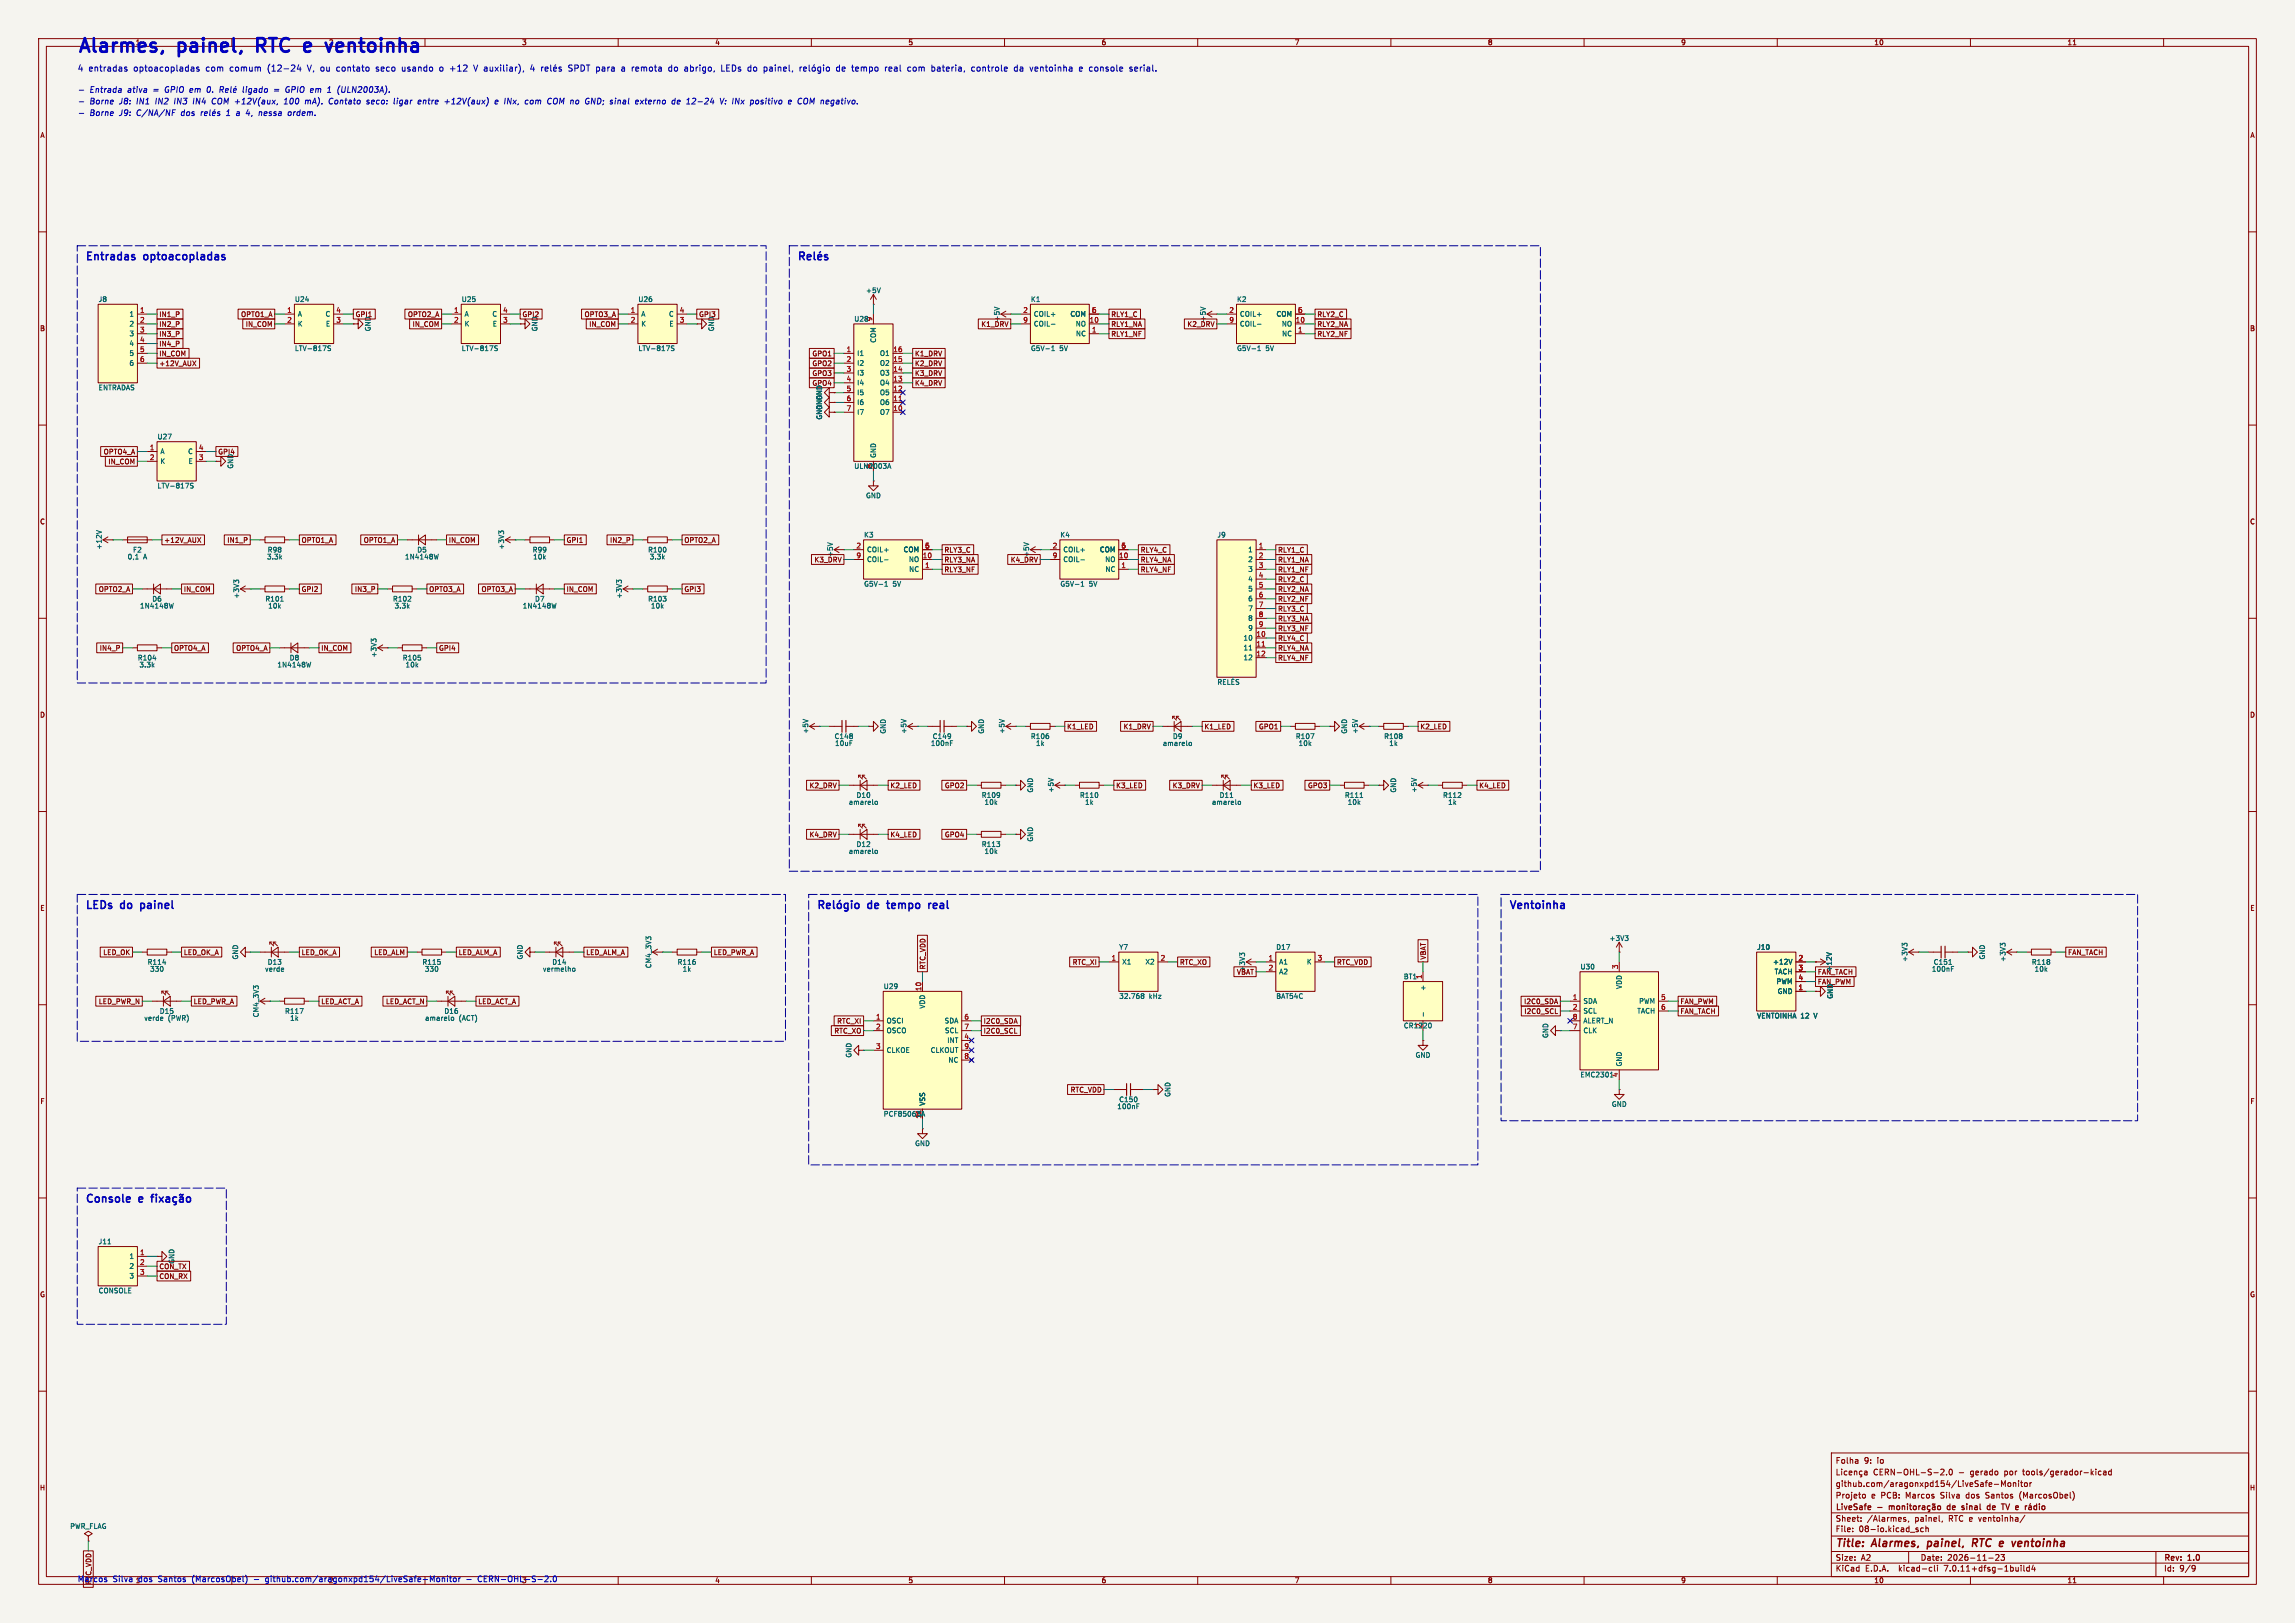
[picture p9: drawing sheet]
<svg xmlns="http://www.w3.org/2000/svg" width="594mm" height="420mm" viewBox="0 0 594 420" stroke-linecap="round" stroke-linejoin="round" font-family="sans-serif">
<defs><g id="words">
<g font-size="4.9" fill="#0000c2">
<text x="20" y="15.3">Alarmes,</text>
<text x="46.4" y="15.3">painel,</text>
<text x="68.1" y="15.3">RTC</text>
<text x="81.9" y="15.3">e</text>
<text x="88.9" y="15.3">ventoinha</text>
</g>
<g font-size="2.8" fill="#0000c2">
<text x="22" y="68.3">Entradas</text>
<text x="37.4" y="68.3">optoacopladas</text>
<text x="22" y="236.2">LEDs</text>
<text x="31.4" y="236.2">do</text>
<text x="37.3" y="236.2">painel</text>
<text x="224.8" y="236.2">de</text>
<text x="242.1" y="236.2">real</text>
<text x="390.5" y="236.2">Ventoinha</text>
<text x="22" y="312.2">Console</text>
<text x="36.1" y="312.2">e</text>
</g>
<g font-size="2.8" fill="#840000">
<text x="475" y="400.9">Title:</text>
<text x="484.7" y="400.9">Alarmes,</text>
<text x="499.7" y="400.9">painel,</text>
<text x="512.2" y="400.9">RTC e</text>
<text x="524.1" y="400.9">ventoinha</text>
</g>
<g font-size="2.2" fill="#0000c2">
<text x="20" y="18.8">4</text>
<text x="22.9" y="18.8">entradas</text>
<text x="34.6" y="18.8">optoacopladas</text>
<text x="53.4" y="18.8">com</text>
<text x="59.7" y="18.8">comum</text>
<text x="69.6" y="18.8">(12-24</text>
<text x="80.1" y="18.8">V, ou</text>
<text x="87.8" y="18.8">contato</text>
<text x="98.2" y="18.8">seco</text>
<text x="105" y="18.8">usando</text>
<text x="114.9" y="18.8">o</text>
<text x="117.7" y="18.8">+12</text>
<text x="124.1" y="18.8">V auxiliar),</text>
<text x="139" y="18.8">4</text>
<text x="149.1" y="18.8">SPDT para</text>
<text x="163.1" y="18.8">a</text>
<text x="165.9" y="18.8">remota</text>
<text x="175.6" y="18.8">do</text>
<text x="179.8" y="18.8">abrigo,</text>
<text x="189.5" y="18.8">LEDs do</text>
<text x="200.7" y="18.8">painel,</text>
<text x="219.8" y="18.8">de</text>
<text x="232.7" y="18.8">real</text>
<text x="238.7" y="18.8">com</text>
<text x="245" y="18.8">bateria,</text>
<text x="255.5" y="18.8">controle</text>
<text x="266.7" y="18.8">da</text>
<text x="270.9" y="18.8">ventoinha</text>
<text x="283.8" y="18.8">e console</text>
<text x="297.1" y="18.8">serial.</text>
</g>
<g font-size="2.1" fill="#0000c2">
<text x="23.2" y="27.3">Borne</text>
<text x="23.2" y="24.3">Entrada</text>
<text x="30.9" y="27.3">J8:</text>
<text x="33" y="24.3">ativa</text>
<text x="35.5" y="27.3">IN1</text>
<text x="39.8" y="24.3">=</text>
<text x="40.5" y="27.3">IN2</text>
<text x="42.9" y="24.3">GPIO em</text>
<text x="45.5" y="27.3">IN3</text>
<text x="50.5" y="27.3">IN4</text>
<text x="54.1" y="24.3">0.</text>
<text x="55.5" y="27.3">COM +12V(aux,</text>
<text x="63.7" y="24.3">ligado</text>
<text x="74.6" y="27.3">100</text>
<text x="75.1" y="24.3">GPIO em</text>
<text x="80.1" y="27.3">mA).</text>
<text x="86.2" y="24.3">1</text>
<text x="86.4" y="27.3">Contato</text>
<text x="89" y="24.3">(ULN2003A).</text>
<text x="96.4" y="27.3">seco:</text>
<text x="103.5" y="27.3">ligar</text>
<text x="110" y="27.3">entre</text>
<text x="117" y="27.3">+12V(aux)</text>
<text x="130.2" y="27.3">e INx,</text>
<text x="138.3" y="27.3">com</text>
<text x="144.3" y="27.3">COM no</text>
<text x="154.4" y="27.3">GND; sinal</text>
<text x="167.7" y="27.3">externo</text>
<text x="177.3" y="27.3">de</text>
<text x="181.2" y="27.3">12-24</text>
<text x="190.1" y="27.3">V: INx</text>
<text x="198.2" y="27.3">positivo</text>
<text x="208.2" y="27.3">e COM negativo.</text>
<text x="23.2" y="30.3">Borne</text>
<text x="30.9" y="30.3">J9:</text>
<text x="35.5" y="30.3">C/NA/NF</text>
<text x="47.1" y="30.3">dos</text>
<text x="59.2" y="30.3">1</text>
<text x="64.5" y="30.3">4,</text>
<text x="68" y="30.3">nessa</text>
<text x="75.7" y="30.3">ordem.</text>
<text x="20" y="409.7">Marcos</text>
<text x="29.2" y="409.7">Silva</text>
<text x="35.9" y="409.7">dos</text>
<text x="41.1" y="409.7">Santos</text>
<text x="50" y="409.7">(MarcosObel)</text>
<text x="66.1" y="409.7">-</text>
<text x="69.3" y="409.7">github.com/aragonxpd154/LiveSafe-Monitor</text>
<text x="124.6" y="409.7">CERN-OHL-S-2.0</text>
</g>
<g font-size="2.1" fill="#840000">
<text x="475" y="379">Folha</text>
<text x="482.4" y="379">9:</text>
<text x="484.8" y="382">CERN-OHL-S-2.0</text>
<text x="485.9" y="379">io</text>
<text x="507" y="382">-</text>
<text x="510.1" y="382">gerado</text>
<text x="519.1" y="382">por</text>
<text x="524" y="382">tools/gerador-kicad</text>
<text x="475" y="388">Projeto</text>
<text x="475" y="385">github.com/aragonxpd154/LiveSafe-Monitor</text>
<text x="484.3" y="388">e PCB:</text>
<text x="493.4" y="388">Marcos</text>
<text x="502.6" y="388">Silva</text>
<text x="509.3" y="388">dos</text>
<text x="514.5" y="388">Santos</text>
<text x="523.4" y="388">(MarcosObel)</text>
<text x="475" y="394">Sheet:</text>
<text x="475" y="391.2">LiveSafe</text>
<text x="483.2" y="394">/Alarmes,</text>
<text x="486" y="391.2">-</text>
<text x="495.7" y="394">painel,</text>
<text x="504.5" y="394">RTC e ventoinha/</text>
<text x="505.3" y="391.2">de</text>
<text x="509.7" y="391.2">sinal</text>
<text x="516.9" y="391.2">de</text>
<text x="521.2" y="391.2">TV</text>
<text x="525.4" y="391.2">e</text>
<text x="475" y="396.7">File:</text>
<text x="481.1" y="396.7">08-io.kicad_sch</text>
<text x="475" y="406.9">KiCad</text>
<text x="475" y="404.1">Size:</text>
<text x="481.7" y="404.1">A2</text>
<text x="482.7" y="406.9">E.D.A.</text>
<text x="491.6" y="406.9">kicad-cli</text>
<text x="497" y="404.1">Date:</text>
<text x="503.5" y="406.9">7.0.11+dfsg-1build4</text>
<text x="504" y="404.1">2026-11-23</text>
<text x="560" y="404.3">Rev:</text>
<text x="560" y="406.9">Id:</text>
<text x="564.1" y="406.9">9/9</text>
<text x="566.4" y="404.3">1.0</text>
</g>
<g font-size="1.8" fill="#0000c2">
<text x="35" y="11.9">1</text>
<text x="35" y="409.9">1</text>
<text x="85" y="409.9">2</text>
<text x="135" y="409.9">3</text>
</g>
<g font-size="1.8" fill="#840000">
<text x="85" y="11.9">2</text>
<text x="135" y="11.9">3</text>
<text x="185" y="11.9">4</text>
<text x="235" y="11.9">5</text>
<text x="285" y="11.9">6</text>
<text x="335" y="11.9">7</text>
<text x="385" y="11.9">8</text>
<text x="435" y="11.9">9</text>
<text x="485" y="11.9">10</text>
<text x="535" y="11.9">11</text>
<text x="10.3" y="35.9">A</text>
<text x="582.3" y="35.9">A</text>
<text x="41.1" y="82.2">IN1_P</text>
<text x="62.3" y="82.2">OPTO1_A</text>
<text x="91.9" y="82.2">GPI1</text>
<text x="105.5" y="82.2">OPTO2_A</text>
<text x="135.1" y="82.2">GPI2</text>
<text x="151.2" y="82.2">OPTO3_A</text>
<text x="180.8" y="82.2">GPI3</text>
<text x="258.9" y="83.3" transform="rotate(-90 258.9 83.3)">+5V</text>
<text x="287.5" y="82.2">RLY1_C</text>
<text x="312.3" y="83.3" transform="rotate(-90 312.3 83.3)">+5V</text>
<text x="340.8" y="82.2">RLY2_C</text>
<text x="10.3" y="85.9">B</text>
<text x="41.1" y="84.8">IN2_P</text>
<text x="41.1" y="87.3">IN3_P</text>
<text x="41.1" y="89.9">IN4_P</text>
<text x="63.5" y="84.8">IN_COM</text>
<text x="106.7" y="84.8">IN_COM</text>
<text x="139.3" y="85.9" transform="rotate(-90 139.3 85.9)">GND</text>
<text x="152.4" y="84.8">IN_COM</text>
<text x="185" y="85.9" transform="rotate(-90 185 85.9)">GND</text>
<text x="253.9" y="84.8">K1_DRV</text>
<text x="287.5" y="84.8">RLY1_NA</text>
<text x="287.5" y="87.3">RLY1_NF</text>
<text x="307.2" y="84.8">K2_DRV</text>
<text x="340.8" y="84.8">RLY2_NA</text>
<text x="340.8" y="87.3">RLY2_NF</text>
<text x="582.3" y="85.9">B</text>
<text x="41.1" y="94.9">+12V_AUX</text>
<text x="41.1" y="92.4">IN_COM</text>
<text x="210.1" y="94.9">GPO2</text>
<text x="210.1" y="92.4">GPO1</text>
<text x="236.7" y="92.4">K1_DRV</text>
<text x="236.7" y="94.9">K2_DRV</text>
<text x="210.1" y="97.5">GPO3</text>
<text x="236.7" y="97.5">K3_DRV</text>
<text x="236.7" y="100">K4_DRV</text>
<text x="26.7" y="117.8">OPTO4_A</text>
<text x="56.4" y="117.8">GPI4</text>
<text x="27.9" y="120.3">IN_COM</text>
<text x="60.6" y="121.4" transform="rotate(-90 60.6 121.4)">GND</text>
<text x="10.3" y="135.9">C</text>
<text x="582.3" y="135.9">C</text>
<text x="42.4" y="140.7">+12V_AUX</text>
<text x="58.7" y="140.7">IN1_P</text>
<text x="77.9" y="140.7">OPTO1_A</text>
<text x="94" y="140.7">OPTO1_A</text>
<text x="116" y="140.7">IN_COM</text>
<text x="146.5" y="140.7">GPI1</text>
<text x="157.8" y="140.7">IN2_P</text>
<text x="177" y="140.7">OPTO2_A</text>
<text x="244.3" y="143.2">RLY3_C</text>
<text x="295.1" y="143.2">RLY4_C</text>
<text x="330.7" y="143.2">RLY1_C</text>
<text x="210.7" y="145.7">K3_DRV</text>
<text x="215.7" y="144.3" transform="rotate(-90 215.7 144.3)">+5V</text>
<text x="244.3" y="145.7">RLY3_NA</text>
<text x="244.3" y="148.3">RLY3_NF</text>
<text x="261.5" y="145.7">K4_DRV</text>
<text x="266.5" y="144.3" transform="rotate(-90 266.5 144.3)">+5V</text>
<text x="295.1" y="148.3">RLY4_NF</text>
<text x="295.1" y="145.7">RLY4_NA</text>
<text x="330.7" y="145.7">RLY1_NA</text>
<text x="330.7" y="148.3">RLY1_NF</text>
<text x="25.4" y="153.4">OPTO2_A</text>
<text x="47.5" y="153.4">IN_COM</text>
<text x="77.9" y="153.4">GPI2</text>
<text x="91.7" y="153.4">IN3_P</text>
<text x="111" y="153.4">OPTO3_A</text>
<text x="124.5" y="153.4">OPTO3_A</text>
<text x="146.5" y="153.4">IN_COM</text>
<text x="177" y="153.4">GPI3</text>
<text x="330.7" y="150.8">RLY2_C</text>
<text x="330.7" y="153.4">RLY2_NA</text>
<text x="330.7" y="155.9">RLY2_NF</text>
<text x="330.7" y="158.4">RLY3_C</text>
<text x="330.7" y="161">RLY3_NA</text>
<text x="330.7" y="163.5">RLY3_NF</text>
<text x="330.7" y="166.1">RLY4_C</text>
<text x="25.7" y="168.6">IN4_P</text>
<text x="44.9" y="168.6">OPTO4_A</text>
<text x="61" y="168.6">OPTO4_A</text>
<text x="83" y="168.6">IN_COM</text>
<text x="113.5" y="168.6">GPI4</text>
<text x="330.7" y="168.6">RLY4_NA</text>
<text x="330.7" y="171.1">RLY4_NF</text>
<text x="10.3" y="185.9">D</text>
<text x="582.3" y="185.9">D</text>
<text x="276.1" y="188.9">K1_LED</text>
<text x="290.7" y="188.9">K1_DRV</text>
<text x="311.6" y="188.9">K1_LED</text>
<text x="325.7" y="188.9">GPO1</text>
<text x="367.5" y="188.9">K2_LED</text>
<text x="209.4" y="204.2">K2_DRV</text>
<text x="230.3" y="204.2">K2_LED</text>
<text x="244.4" y="204.2">GPO2</text>
<text x="288.8" y="204.2">K3_LED</text>
<text x="303.4" y="204.2">K3_DRV</text>
<text x="324.3" y="204.2">K3_LED</text>
<text x="338.4" y="204.2">GPO3</text>
<text x="382.7" y="204.2">K4_LED</text>
<text x="209.4" y="216.9">K4_DRV</text>
<text x="230.3" y="216.9">K4_LED</text>
<text x="244.4" y="216.9">GPO4</text>
<text x="10.3" y="235.9">E</text>
<text x="582.3" y="235.9">E</text>
<text x="26.6" y="247.3">LED_OK</text>
<text x="47.5" y="247.3">LED_OK_A</text>
<text x="77.9" y="247.3">LED_OK_A</text>
<text x="96.7" y="247.3">LED_ALM</text>
<text x="118.6" y="247.3">LED_ALM_A</text>
<text x="151.6" y="247.3">LED_ALM_A</text>
<text x="184.6" y="247.3">LED_PWR_A</text>
<text x="239.7" y="251" transform="rotate(-90 239.7 251)">RTC_VDD</text>
<text x="277.5" y="249.9">RTC_XI</text>
<text x="305.3" y="249.9">RTC_XO</text>
<text x="322.4" y="251.6" transform="rotate(-90 322.4 251.6)">+3V3</text>
<text x="345.9" y="249.9">RTC_VDD</text>
<text x="369.3" y="248.4" transform="rotate(-90 369.3 248.4)">VBAT</text>
<text x="535.1" y="247.3">FAN_TACH</text>
<text x="320" y="252.4">VBAT</text>
<text x="470.4" y="255">FAN_PWM</text>
<text x="470.4" y="252.4">FAN_TACH</text>
<text x="25.4" y="260">LED_PWR_N</text>
<text x="50" y="260">LED_PWR_A</text>
<text x="83" y="260">LED_ACT_A</text>
<text x="99.8" y="260">LED_ACT_N</text>
<text x="123.7" y="260">LED_ACT_A</text>
<text x="394.4" y="260">I2C0_SDA</text>
<text x="394.4" y="262.6">I2C0_SCL</text>
<text x="434.8" y="260">FAN_PWM</text>
<text x="434.8" y="262.6">FAN_TACH</text>
<text x="215.8" y="267.7">RTC_XO</text>
<text x="216.6" y="265.1">RTC_XI</text>
<text x="254.5" y="267.7">I2C0_SCL</text>
<text x="254.5" y="265.1">I2C0_SDA</text>
<text x="10.3" y="285.9">F</text>
<text x="277" y="282.9">RTC_VDD</text>
<text x="582.3" y="285.9">F</text>
<text x="41.1" y="328.6">CON_TX</text>
<text x="45.3" y="327.2" transform="rotate(-90 45.3 327.2)">GND</text>
<text x="10.3" y="335.9">G</text>
<text x="41.1" y="331.2">CON_RX</text>
<text x="582.3" y="335.9">G</text>
<text x="10.2" y="385.9">H</text>
<text x="582.2" y="385.9">H</text>
<text x="23.8" y="410.1" transform="rotate(-90 23.8 410.1)">RTC_VDD</text>
<text x="185" y="409.9">4</text>
<text x="235" y="409.9">5</text>
<text x="285" y="409.9">6</text>
<text x="335" y="409.9">7</text>
<text x="385" y="409.9">8</text>
<text x="435" y="409.9">9</text>
<text x="485" y="409.9">10</text>
<text x="535" y="409.9">11</text>
</g>
<g font-size="1.8" fill="#006464">
<text x="224" y="76">+5V</text>
<text x="25.4" y="78.3">J8</text>
<text x="33.4" y="82.1">1</text>
<text x="76.2" y="78.3">U24</text>
<text x="77" y="82.1">A</text>
<text x="84.1" y="82.1">C</text>
<text x="119.4" y="78.3">U25</text>
<text x="120.1" y="82.1">A</text>
<text x="127.3" y="82.1">C</text>
<text x="165.1" y="78.3">U26</text>
<text x="165.9" y="82.1">A</text>
<text x="173" y="82.1">C</text>
<text x="221" y="83.4">U28</text>
<text x="225.8" y="83.3" transform="rotate(-90 225.8 83.3)">9</text>
<text x="266.7" y="78.3">K1</text>
<text x="267.5" y="82.1">COIL+</text>
<text x="276.9" y="82.1">COM</text>
<text x="320.1" y="78.3">K2</text>
<text x="320.8" y="82.1">COIL+</text>
<text x="330.3" y="82.1">COM</text>
<text x="33.4" y="84.7">2</text>
<text x="33.4" y="87.2">3</text>
<text x="33.4" y="89.8">4</text>
<text x="77" y="84.7">K</text>
<text x="84.2" y="84.7">E</text>
<text x="96.1" y="85.9" transform="rotate(-90 96.1 85.9)">GND</text>
<text x="120.1" y="84.7">K</text>
<text x="127.4" y="84.7">E</text>
<text x="165.9" y="84.7">K</text>
<text x="173.1" y="84.7">E</text>
<text x="226.9" y="88.8" transform="rotate(-90 226.9 88.8)">COM</text>
<text x="267.5" y="84.7">COIL-</text>
<text x="278.3" y="84.7">NO</text>
<text x="278.4" y="87.2">NC</text>
<text x="320.8" y="84.7">COIL-</text>
<text x="331.7" y="84.7">NO</text>
<text x="331.7" y="87.2">NC</text>
<text x="33.4" y="92.3">5</text>
<text x="33.4" y="94.8">6</text>
<text x="76.2" y="91">LTV-817S</text>
<text x="119.4" y="91">LTV-817S</text>
<text x="165.1" y="91">LTV-817S</text>
<text x="221.7" y="92.3">I1</text>
<text x="221.7" y="94.8">I2</text>
<text x="227.6" y="94.8">O2</text>
<text x="227.6" y="92.3">O1</text>
<text x="266.7" y="91">G5V-1</text>
<text x="274.2" y="91">5V</text>
<text x="320.1" y="91">G5V-1</text>
<text x="327.6" y="91">5V</text>
<text x="25.4" y="101.2">ENTRADAS</text>
<text x="210.1" y="100">GPO4</text>
<text x="221.7" y="97.4">I3</text>
<text x="221.7" y="99.9">I4</text>
<text x="227.6" y="99.9">O4</text>
<text x="227.6" y="97.4">O3</text>
<text x="221.7" y="102.5">I5</text>
<text x="221.7" y="105">I6</text>
<text x="221.7" y="107.5">I7</text>
<text x="227.6" y="107.5">O7</text>
<text x="227.6" y="105">O6</text>
<text x="227.6" y="102.5">O5</text>
<text x="40.6" y="113.9">U27</text>
<text x="213" y="108.7" transform="rotate(-90 213 108.7)">GND</text>
<text x="41.4" y="117.7">A</text>
<text x="48.6" y="117.7">C</text>
<text x="226.9" y="118.6" transform="rotate(-90 226.9 118.6)">GND</text>
<text x="41.4" y="120.2">K</text>
<text x="48.7" y="120.2">E</text>
<text x="221" y="121.5">ULN2003A</text>
<text x="225.8" y="121.4" transform="rotate(-90 225.8 121.4)">8</text>
<text x="40.6" y="126.6">LTV-817S</text>
<text x="224" y="129.1">GND</text>
<text x="26.5" y="142.3" transform="rotate(-90 26.5 142.3)">+12V</text>
<text x="34.3" y="143.2">F2</text>
<text x="69.2" y="143.2">R98</text>
<text x="107.9" y="143.2">D5</text>
<text x="130.7" y="142.3" transform="rotate(-90 130.7 142.3)">+3V3</text>
<text x="137.8" y="143.2">R99</text>
<text x="167.6" y="143.2">R100</text>
<text x="223.5" y="139.3">K3</text>
<text x="224.3" y="143.1">COIL+</text>
<text x="233.7" y="143.1">COM</text>
<text x="274.3" y="139.3">K4</text>
<text x="275.1" y="143.1">COIL+</text>
<text x="284.5" y="143.1">COM</text>
<text x="315" y="139.3">J9</text>
<text x="322.9" y="143.1">1</text>
<text x="32.9" y="145">0,1</text>
<text x="37.1" y="145">A</text>
<text x="69" y="145">3.3k</text>
<text x="104.7" y="145">1N4148W</text>
<text x="137.9" y="145">10k</text>
<text x="168.1" y="145">3.3k</text>
<text x="224.3" y="145.6">COIL-</text>
<text x="235.1" y="145.6">NO</text>
<text x="235.2" y="148.2">NC</text>
<text x="275.1" y="145.6">COIL-</text>
<text x="285.9" y="145.6">NO</text>
<text x="286" y="148.2">NC</text>
<text x="322.9" y="145.6">2</text>
<text x="322.9" y="148.2">3</text>
<text x="39.3" y="155.9">D6</text>
<text x="62.1" y="155" transform="rotate(-90 62.1 155)">+3V3</text>
<text x="68.6" y="155.9">R101</text>
<text x="101.6" y="155.9">R102</text>
<text x="138.4" y="155.9">D7</text>
<text x="161.1" y="155" transform="rotate(-90 161.1 155)">+3V3</text>
<text x="167.6" y="155.9">R103</text>
<text x="223.5" y="152">G5V-1</text>
<text x="231.1" y="152">5V</text>
<text x="274.3" y="152">G5V-1</text>
<text x="281.9" y="152">5V</text>
<text x="322.9" y="150.7">4</text>
<text x="322.9" y="153.3">5</text>
<text x="322.9" y="155.8">6</text>
<text x="36.1" y="157.7">1N4148W</text>
<text x="69.3" y="157.7">10k</text>
<text x="102" y="157.7">3.3k</text>
<text x="135.2" y="157.7">1N4148W</text>
<text x="168.4" y="157.7">10k</text>
<text x="322.9" y="158.3">7</text>
<text x="322.9" y="160.9">8</text>
<text x="321.7" y="166">10</text>
<text x="322.9" y="163.4">9</text>
<text x="35.5" y="171.1">R104</text>
<text x="36" y="172.9">3.3k</text>
<text x="71.7" y="172.9">1N4148W</text>
<text x="74.9" y="171.1">D8</text>
<text x="97.6" y="170.3" transform="rotate(-90 97.6 170.3)">+3V3</text>
<text x="104.1" y="171.1">R105</text>
<text x="104.9" y="172.9">10k</text>
<text x="321.7" y="168.5">11</text>
<text x="321.7" y="171">12</text>
<text x="209.4" y="190" transform="rotate(-90 209.4 190)">+5V</text>
<text x="215.9" y="191.4">C148</text>
<text x="229.5" y="190" transform="rotate(-90 229.5 190)">GND</text>
<text x="234.8" y="190" transform="rotate(-90 234.8 190)">+5V</text>
<text x="241.3" y="191.4">C149</text>
<text x="254.9" y="190" transform="rotate(-90 254.9 190)">GND</text>
<text x="260.2" y="190" transform="rotate(-90 260.2 190)">+5V</text>
<text x="266.7" y="191.4">R106</text>
<text x="303.5" y="191.4">D9</text>
<text x="335.3" y="191.4">R107</text>
<text x="348.8" y="190" transform="rotate(-90 348.8 190)">GND</text>
<text x="351.6" y="190" transform="rotate(-90 351.6 190)">+5V</text>
<text x="358.1" y="191.4">R108</text>
<text x="216" y="193.2">10uF</text>
<text x="240.8" y="193.2">100nF</text>
<text x="268" y="193.2">1k</text>
<text x="300.9" y="193.2">amarelo</text>
<text x="336" y="193.2">10k</text>
<text x="359.5" y="193.2">1k</text>
<text x="219.6" y="208.5">amarelo</text>
<text x="221.6" y="206.7">D10</text>
<text x="254" y="206.7">R109</text>
<text x="254.7" y="208.5">10k</text>
<text x="267.6" y="205.2" transform="rotate(-90 267.6 205.2)">GND</text>
<text x="272.9" y="205.2" transform="rotate(-90 272.9 205.2)">+5V</text>
<text x="279.4" y="206.7">R110</text>
<text x="280.7" y="208.5">1k</text>
<text x="313.6" y="208.5">amarelo</text>
<text x="315.6" y="206.7">D11</text>
<text x="348" y="206.7">R111</text>
<text x="348.7" y="208.5">10k</text>
<text x="361.5" y="205.2" transform="rotate(-90 361.5 205.2)">GND</text>
<text x="366.9" y="205.2" transform="rotate(-90 366.9 205.2)">+5V</text>
<text x="373.4" y="206.7">R112</text>
<text x="374.7" y="208.5">1k</text>
<text x="219.6" y="221.2">amarelo</text>
<text x="221.6" y="219.4">D12</text>
<text x="254" y="219.4">R113</text>
<text x="254.7" y="221.2">10k</text>
<text x="267.6" y="217.9" transform="rotate(-90 267.6 217.9)">GND</text>
<text x="289.6" y="246">Y7</text>
<text x="330.2" y="246">D17</text>
<text x="416.5" y="243.7">+3V3</text>
<text x="454.7" y="246">J10</text>
<text x="38.1" y="249.8">R114</text>
<text x="38.7" y="251.6">330</text>
<text x="61.8" y="248.4" transform="rotate(-90 61.8 248.4)">GND</text>
<text x="68.5" y="251.6">verde</text>
<text x="69.2" y="249.8">D13</text>
<text x="109.2" y="249.8">R115</text>
<text x="109.8" y="251.6">330</text>
<text x="135.5" y="248.4" transform="rotate(-90 135.5 248.4)">GND</text>
<text x="140.4" y="251.6">vermelho</text>
<text x="142.8" y="249.8">D14</text>
<text x="168.8" y="250.7" transform="rotate(-90 168.8 250.7)">CM4_3V3</text>
<text x="175.2" y="249.8">R116</text>
<text x="176.6" y="251.6">1k</text>
<text x="290.3" y="249.8">X1</text>
<text x="296.3" y="249.8">X2</text>
<text x="331" y="249.8">A1</text>
<text x="338.1" y="249.8">K</text>
<text x="409" y="251.1">U30</text>
<text x="458.8" y="249.8">+12V</text>
<text x="474.3" y="251.6" transform="rotate(-90 474.3 251.6)">+12V</text>
<text x="493.9" y="249" transform="rotate(-90 493.9 249)">+3V3</text>
<text x="499.9" y="251.6">100nF</text>
<text x="500.4" y="249.8">C151</text>
<text x="513.9" y="248.4" transform="rotate(-90 513.9 248.4)">GND</text>
<text x="519.3" y="249" transform="rotate(-90 519.3 249)">+3V3</text>
<text x="525.8" y="249.8">R118</text>
<text x="526.5" y="251.6">10k</text>
<text x="228.6" y="256.1">U29</text>
<text x="331" y="252.3">A2</text>
<text x="363.2" y="253.6">BT1</text>
<text x="369.2" y="256.5" transform="rotate(-90 369.2 256.5)">+</text>
<text x="420" y="256.1" transform="rotate(-90 420 256.1)">VDD</text>
<text x="459.2" y="252.3">TACH</text>
<text x="459.7" y="254.9">PWM</text>
<text x="460" y="257.4">GND</text>
<text x="41.2" y="262.5">D15</text>
<text x="67.2" y="263.4" transform="rotate(-90 67.2 263.4)">CM4_3V3</text>
<text x="73.6" y="262.5">R117</text>
<text x="114.9" y="262.5">D16</text>
<text x="239.6" y="261.1" transform="rotate(-90 239.6 261.1)">VDD</text>
<text x="289.6" y="258.7">32.768</text>
<text x="297.4" y="258.7">kHz</text>
<text x="330.2" y="258.7">BAT54C</text>
<text x="409.7" y="259.9">SDA</text>
<text x="409.7" y="262.5">SCL</text>
<text x="423.6" y="262.5">TACH</text>
<text x="424.1" y="259.9">PWM</text>
<text x="454.7" y="263.8">VENTOINHA 12</text>
<text x="469.7" y="263.8">V</text>
<text x="474.6" y="258.6" transform="rotate(-90 474.6 258.6)">GND</text>
<text x="37.2" y="264.3">verde</text>
<text x="43.5" y="264.3">(PWR)</text>
<text x="75" y="264.3">1k</text>
<text x="109.9" y="264.3">amarelo</text>
<text x="118.8" y="264.3">(ACT)</text>
<text x="229.4" y="265">OSCI</text>
<text x="229.4" y="267.6">OSCO</text>
<text x="244.4" y="265">SDA</text>
<text x="244.4" y="267.6">SCL</text>
<text x="363.2" y="266.3">CR1220</text>
<text x="368" y="266.1" transform="rotate(-90 368 266.1)">2</text>
<text x="400.9" y="268.7" transform="rotate(-90 400.9 268.7)">GND</text>
<text x="409.7" y="267.6">CLK</text>
<text x="409.7" y="265">ALERT_N</text>
<text x="220.6" y="273.8" transform="rotate(-90 220.6 273.8)">GND</text>
<text x="229.4" y="272.6">CLKOE</text>
<text x="240.8" y="272.6">CLKOUT</text>
<text x="245.1" y="270.1">INT</text>
<text x="245.4" y="275.2">NC</text>
<text x="366.3" y="273.9">GND</text>
<text x="409" y="279">EMC2301</text>
<text x="418.8" y="278.8" transform="rotate(-90 418.8 278.8)">4</text>
<text x="420" y="276.1" transform="rotate(-90 420 276.1)">GND</text>
<text x="239.6" y="286.3" transform="rotate(-90 239.6 286.3)">VSS</text>
<text x="289.1" y="287.2">100nF</text>
<text x="289.5" y="285.4">C150</text>
<text x="303.1" y="284" transform="rotate(-90 303.1 284)">GND</text>
<text x="417.1" y="286.6">GND</text>
<text x="228.6" y="289.2">PCF85063A</text>
<text x="238.5" y="289" transform="rotate(-90 238.5 289)">5</text>
<text x="236.7" y="296.8">GND</text>
<text x="25.4" y="322.2">J11</text>
<text x="33.4" y="326">1</text>
<text x="33.4" y="328.5">2</text>
<text x="25.4" y="334.9">CONSOLE</text>
<text x="33.4" y="331.1">3</text>
<text x="18" y="395.8">PWR_FLAG</text>
</g>
<g font-size="1.8" fill="#a90000">
<text x="36.1" y="81">1</text>
<text x="36.1" y="83.6">2</text>
<text x="74.2" y="81">1</text>
<text x="74.2" y="83.6">2</text>
<text x="86.9" y="83.6">3</text>
<text x="86.9" y="81">4</text>
<text x="117.4" y="81">1</text>
<text x="117.4" y="83.6">2</text>
<text x="130.1" y="83.6">3</text>
<text x="130.1" y="81">4</text>
<text x="163.1" y="81">1</text>
<text x="163.1" y="83.6">2</text>
<text x="175.8" y="83.6">3</text>
<text x="175.8" y="81">4</text>
<text x="264.7" y="81">2</text>
<text x="264.7" y="83.6">9</text>
<text x="281.9" y="83.6">10</text>
<text x="282.5" y="81">5</text>
<text x="318.1" y="81">2</text>
<text x="318.1" y="83.6">9</text>
<text x="335.2" y="83.6">10</text>
<text x="335.8" y="81">5</text>
<text x="36.1" y="86.1">3</text>
<text x="36.1" y="88.6">4</text>
<text x="282.5" y="86.1">1</text>
<text x="335.8" y="86.1">1</text>
<text x="36.1" y="91.2">5</text>
<text x="36.1" y="93.7">6</text>
<text x="219" y="91.2">1</text>
<text x="219" y="93.7">2</text>
<text x="231.1" y="93.7">15</text>
<text x="231.1" y="91.2">16</text>
<text x="219" y="96.3">3</text>
<text x="219" y="98.8">4</text>
<text x="219" y="101.3">5</text>
<text x="231.1" y="101.3">12</text>
<text x="231.1" y="98.8">13</text>
<text x="231.1" y="96.3">14</text>
<text x="219" y="103.9">6</text>
<text x="219" y="106.4">7</text>
<text x="231.1" y="106.4">10</text>
<text x="231.1" y="103.9">11</text>
<text x="38.7" y="116.6">1</text>
<text x="38.7" y="119.1">2</text>
<text x="51.4" y="119.1">3</text>
<text x="51.4" y="116.6">4</text>
<text x="221.5" y="142">2</text>
<text x="239.3" y="142">5</text>
<text x="272.3" y="142">2</text>
<text x="290.1" y="142">5</text>
<text x="325.7" y="142">1</text>
<text x="221.5" y="144.5">9</text>
<text x="238.7" y="144.5">10</text>
<text x="239.3" y="147.1">1</text>
<text x="272.3" y="144.5">9</text>
<text x="289.5" y="144.5">10</text>
<text x="290.1" y="147.1">1</text>
<text x="325.7" y="144.5">2</text>
<text x="325.7" y="147.1">3</text>
<text x="325.7" y="149.6">4</text>
<text x="325.7" y="152.1">5</text>
<text x="325.7" y="154.7">6</text>
<text x="325.7" y="157.2">7</text>
<text x="325.7" y="159.8">8</text>
<text x="325.1" y="164.8">10</text>
<text x="325.1" y="167.4">11</text>
<text x="325.7" y="162.3">9</text>
<text x="325.1" y="169.9">12</text>
<text x="287.6" y="248.7">1</text>
<text x="300.3" y="248.7">2</text>
<text x="328.2" y="248.7">1</text>
<text x="328.2" y="251.2">2</text>
<text x="340.9" y="248.7">3</text>
<text x="418.8" y="250.9" transform="rotate(-90 418.8 250.9)">3</text>
<text x="465.4" y="248.7">2</text>
<text x="465.4" y="251.2">3</text>
<text x="238.5" y="256.6" transform="rotate(-90 238.5 256.6)">10</text>
<text x="368" y="253.4" transform="rotate(-90 368 253.4)">1</text>
<text x="465.4" y="256.3">1</text>
<text x="465.4" y="253.7">4</text>
<text x="226.6" y="263.9">1</text>
<text x="249.5" y="263.9">6</text>
<text x="407" y="258.8">1</text>
<text x="407" y="261.4">2</text>
<text x="407" y="263.9">8</text>
<text x="429.8" y="258.8">5</text>
<text x="429.8" y="261.4">6</text>
<text x="226.6" y="266.4">2</text>
<text x="249.5" y="269">4</text>
<text x="249.5" y="266.4">7</text>
<text x="407" y="266.4">7</text>
<text x="226.6" y="271.5">3</text>
<text x="249.5" y="274.1">8</text>
<text x="249.5" y="271.5">9</text>
<text x="36.1" y="324.9">1</text>
<text x="36.1" y="327.4">2</text>
<text x="36.1" y="329.9">3</text>
</g>
</g></defs>
<path d="M0 0h594v420h-594z" fill="#f5f4ef" stroke="#f5f4ef" stroke-width=".26"/>
<g fill="none" stroke="#840000" stroke-width=".26">
<path d="M10 10h574v400h-574zM12 12h570v396h-570zM60 10v2M110 10v2M160 10v2M210 10v2M260 10v2M310 10v2M360 10v2M410 10v2M460 10v2M510 10v2"/>
<path d="M536.6 11.6h.7M560 10v2M10 60h2M582 60h2M25.4 78.7h10.2v20.4h-10.2zM76.2 78.7h10.2v10.2h-10.2zM119.4 78.7h10.1v10.2h-10.1zM165.1 78.7h10.2v10.2h-10.2zM226.1 78.7h.1M226.1 76.2l-.8 1.3M226.1 76.2v2.5M226.1 76.2l.7 1.3"/>
<path d="M266.7 78.7h15.2v10.2h-15.2zM320 78.7h15.3v10.2h-15.3zM35.6 91.4h2.5M35.6 94h2.5M35.6 86.4h2.5M35.6 83.8h2.5M35.6 81.3h2.5M35.6 88.9h2.5M40.6 82.6h6.8v2.5h-6.8zM40.6 80h6.8v2.6h-6.8zM40.6 85.1h6.8v2.5h-6.8zM40.6 87.6h6.8v2.6h-6.8z"/>
<path d="M40.6 92.7h11.1v2.6h-11.1zM40.6 90.2h8.3v2.5h-8.3zM49.9 93.4l.8 1.3M50.7 93.4l-.8 1.3M61.6 80h9.5v2.6h-9.5zM62.8 82.6h8.3v2.5h-8.3zM73.7 83.8h2.5M73.7 81.3h2.5M86.4 83.8h2.5M86.4 81.3h2.5M91.4 83.8h1.3v-1.2l1.3 1.2-1.3 1.3v-1.3M91.4 83.8h.1"/>
<path d="M91.4 80h5.7v2.6h-5.7zM104.8 80h9.5v2.6h-9.5zM106 82.6h8.3v2.5h-8.3zM116.8 83.8h2.6M116.8 81.3h2.6M129.5 83.8h2.6M129.5 81.3h2.6M134.6 83.8h1.3v-1.2l1.3 1.2-1.3 1.3v-1.3M134.6 83.8h.1M134.6 80h5.7v2.6h-5.7zM150.5 80h9.5v2.6h-9.5zM151.7 82.6h8.3v2.5h-8.3z"/>
<path d="M162.6 83.8h2.5M162.6 81.3h2.5M175.3 83.8h2.5M175.3 81.3h2.5M180.3 83.8h1.3v-1.2l1.3 1.2-1.3 1.3v-1.3M180.3 83.8h.1M180.3 80h5.7v2.6h-5.7zM209.5 92.7h6.4v2.6h-6.4zM209.5 95.3h6.4v2.5h-6.4zM209.5 90.2h6.4v2.5h-6.4zM209.5 97.8h6.4v2.5h-6.4zM218.4 91.4h2.6"/>
<path d="M218.4 99.1h2.6M218.4 96.5h2.6M218.4 94h2.6M221 83.8h10.1v35.6h-10.1zM226.1 81.3v2.5M231.1 91.4h2.6M231.1 99.1h2.6M231.1 96.5h2.6M231.1 94h2.6M236.2 90.2h8.4v2.5h-8.4zM236.2 92.7h8.4v2.6h-8.4zM236.2 95.3h8.4v2.5h-8.4z"/>
<path d="M236.2 97.8h8.4v2.5h-8.4zM253.2 82.6h8.4v2.5h-8.4zM259.1 81.3h2.5M259.1 81.3l1.2 .7M260.3 80.5l-1.2 .8M261.6 81.3h.1M264.2 83.8h2.5M264.2 81.3h2.5M281.9 86.4h2.6M281.9 83.8h2.6M281.9 81.3h2.6M287 82.6h9.3v2.5h-9.3z"/>
<path d="M287 80h8.2v2.6h-8.2zM287 85.1h9.3v2.5h-9.3zM306.6 82.6h8.4v2.5h-8.4zM312.4 81.3h2.6M312.4 81.3l1.3 .7M313.7 80.5l-1.3 .8M315 81.3h.1M317.5 83.8h2.5M317.5 81.3h2.5M335.3 86.4h2.5M335.3 83.8h2.5M335.3 81.3h2.5"/>
<path d="M340.4 82.6h9.3v2.5h-9.3zM340.4 80h8.1v2.6h-8.1zM340.4 85.1h9.3v2.5h-9.3zM10 110h2M26.1 115.6h9.5v2.5h-9.5zM27.3 118.1h8.3v2.6h-8.3zM38.1 116.8h2.5M38.1 119.4h2.5M40.6 114.3h10.2v10.2h-10.2zM50.8 116.8h2.5M50.8 119.4h2.5M55.9 119.4h1.2v-1.3l1.3 1.3-1.3 1.3v-1.3"/>
<path d="M55.9 119.4h.1M55.9 115.6h5.7v2.5h-5.7zM214.6 106.7v-1.3l-1.2 1.3 1.2 1.3v-1.3h1.3M214.6 104.1v-1.2l-1.2 1.2 1.2 1.3v-1.3h1.3M214.6 101.6v-1.3l-1.2 1.3 1.2 1.3v-1.3h1.3M215.9 106.7h.1M215.9 104.1h.1M215.9 101.6h.1M218.4 106.7h2.6M218.4 104.1h2.6M218.4 101.6h2.6M226.1 119.4v2.5"/>
<path d="M231.1 106.7h2.6M231.1 104.1h2.6M231.1 101.6h2.6M582 110h2M26.7 139.7h2.5M26.7 139.7l1.2 .8M27.9 138.9l-1.2 .8M29.2 139.7h.1M31.7 139.7h7.7M33 138.9h5.1v1.6h-5.1zM41.9 138.4h11v2.6h-11zM51.1 139.1l.9 1.3"/>
<path d="M52 139.1l-.9 1.3M58.1 138.4h6.7v2.6h-6.7zM67.3 139.7h1.3M68.6 138.9h5.1v1.6h-5.1zM73.7 139.7h1.2M77.5 138.4h9.5v2.6h-9.5zM93.4 138.4h9.5v2.6h-9.5zM105.4 139.7h7.6M108.3 139.7l1.8-1.3v2.6zM108.3 138.4v2.6M115.6 138.4h8.3v2.6h-8.3zM130.8 139.7h2.5"/>
<path d="M130.8 139.7l1.3 .8M132.1 138.9l-1.3 .8M133.3 139.7h.1M135.9 139.7h1.3M137.2 138.9h5v1.6h-5zM142.2 139.7h1.3M146 138.4h5.7v2.6h-5.7zM157.1 138.4h6.7v2.6h-6.7zM166.4 139.7h1.2M167.6 138.9h5.1v1.6h-5.1zM172.7 139.7h1.3M176.5 138.4h9.5v2.6h-9.5z"/>
<path d="M223.5 139.7h15.3v10.2h-15.3zM226.1 124.5v1.2h1.2l-1.2 1.3-1.3-1.3h1.3M226.1 124.5h.1M274.3 139.7h15.3v10.2h-15.3zM315 139.7h10.1v35.6h-10.1zM10 160h2M24.8 151.1h9.5v2.6h-9.5zM36.8 152.4h7.6M39.8 152.4l1.7-1.3v2.6zM39.8 151.1v2.6M47 151.1h8.3v2.6h-8.3zM62.2 152.4h2.6"/>
<path d="M62.2 152.4l1.3 .8M63.5 151.6l-1.3 .8M64.8 152.4h.1M67.3 152.4h1.3M68.6 151.6h5.1v1.6h-5.1zM73.7 152.4h1.2M77.5 151.1h5.7v2.6h-5.7zM91.1 151.1h6.7v2.6h-6.7zM100.3 152.4h1.3M101.6 151.6h5.1v1.6h-5.1zM106.7 152.4h1.2M110.5 151.1h9.5v2.6h-9.5z"/>
<path d="M123.9 151.1h9.4v2.6h-9.4zM135.9 152.4h7.6M138.8 152.4l1.8-1.3v2.6zM138.8 151.1v2.6M146 151.1h8.3v2.6h-8.3zM161.3 152.4h2.5M161.3 152.4l1.3 .8M162.6 151.6l-1.3 .8M163.8 152.4h.1M166.4 152.4h1.2M167.6 151.6h5.1v1.6h-5.1zM172.7 152.4h1.3"/>
<path d="M176.5 151.1h5.7v2.6h-5.7zM210 143.5h8.4v2.6h-8.4zM215.9 142.2h2.5M215.9 142.2l1.3 .8M217.2 141.5l-1.3 .7M218.4 142.2h.1M221 144.8h2.5M221 142.2h2.5M238.8 147.3h2.5M238.8 144.8h2.5M238.8 142.2h2.5M243.8 143.5h9.4v2.6h-9.4z"/>
<path d="M243.8 146.1h9.4v2.5h-9.4zM243.8 141h8.2v2.5h-8.2zM260.8 143.5h8.4v2.6h-8.4zM266.7 142.2h2.5M266.7 142.2l1.3 .8M268 141.5l-1.3 .7M269.2 142.2h.1M271.8 144.8h2.5M271.8 142.2h2.5M289.6 147.3h2.5M289.6 144.8h2.5M289.6 142.2h2.5"/>
<path d="M294.6 146.1h9.4v2.5h-9.4zM294.6 141h8.2v2.5h-8.2zM294.6 143.5h9.4v2.6h-9.4zM325.1 147.3h2.6M325.1 144.8h2.6M325.1 142.2h2.6M325.1 152.4h2.6M325.1 149.9h2.6M325.1 154.9h2.6M325.1 157.5h2.6M330.2 143.5h9.3v2.6h-9.3zM330.2 141h8.2v2.5h-8.2z"/>
<path d="M330.2 146.1h9.3v2.5h-9.3zM330.2 148.6h8.2v2.5h-8.2zM330.2 151.1h9.3v2.6h-9.3zM330.2 153.7h9.3v2.5h-9.3zM330.2 156.2h8.2v2.6h-8.2zM330.2 158.8h9.3v2.5h-9.3zM582 160h2M25 166.4h6.7v2.5h-6.7zM34.3 167.6h1.3M35.6 166.9h5v1.5h-5zM40.6 167.6h1.3M44.4 166.4h9.5v2.5h-9.5z"/>
<path d="M60.4 166.4h9.4v2.5h-9.4zM72.4 167.6h7.6M75.3 167.6l1.8-1.2v2.5zM75.3 166.4v2.5M82.5 166.4h8.3v2.5h-8.3zM97.8 167.6h2.5M97.8 167.6l1.3 .8M99.1 166.9l-1.3 .7M100.3 167.6h.1M102.9 167.6h1.2M104.1 166.9h5.1v1.5h-5.1zM109.2 167.6h1.3"/>
<path d="M113 166.4h5.7v2.5h-5.7zM325.1 160h2.6M325.1 167.6h2.6M325.1 165.1h2.6M325.1 170.2h2.6M325.1 162.6h2.6M330.2 166.4h9.3v2.5h-9.3zM330.2 168.9h9.3v2.6h-9.3zM330.2 161.3h9.3v2.5h-9.3zM330.2 163.8h8.2v2.6h-8.2zM209.5 188h2.6M209.5 188l1.3 .7"/>
<path d="M210.8 187.2l-1.3 .8M212.1 188h.1M214.6 188h3.3M218.9 188h3.3M224.8 188h1.3v-1.3l1.2 1.3-1.2 1.2v-1.2M224.8 188h.1M234.9 188h2.6M234.9 188l1.3 .7M236.2 187.2l-1.3 .8M237.5 188h.1M240 188h3.3M244.3 188h3.3"/>
<path d="M250.2 188h1.3v-1.3l1.2 1.3-1.2 1.2v-1.2M250.2 188h.1M260.3 188h2.6M260.3 188l1.3 .7M261.6 187.2l-1.3 .8M262.9 188h.1M265.4 188h1.3M266.7 187.2h5.1v1.5h-5.1zM271.8 188h1.2M275.6 186.7h8.2v2.5h-8.2zM290 186.7h8.4v2.5h-8.4zM301 188h7.6"/>
<path d="M303.5 185.4l1 1M303.9 188l1.8-1.3v2.5zM303.9 186.7v2.5M304.1 185.4h-.6v.6M304.5 185.4l1 1M305.1 185.4h-.6v.6M311.1 186.7h8.3v2.5h-8.3zM325.1 186.7h6.4v2.5h-6.4zM334 188h1.3M335.3 187.2h5.1v1.5h-5.1zM340.4 188h1.2M344.2 188h1.2v-1.3l1.3 1.3-1.3 1.2v-1.2"/>
<path d="M344.2 188h.1M351.8 188h2.5M351.8 188l1.3 .7M353.1 187.2l-1.3 .8M354.3 188h.1M356.9 188h1.2M358.1 187.2h5.1v1.5h-5.1zM363.2 188h1.3M367 186.7h8.3v2.5h-8.3zM10 210h2M208.8 214.6h8.4v2.6h-8.4zM208.8 201.9h8.4v2.6h-8.4z"/>
<path d="M219.7 203.2h7.6M219.7 215.9h7.6M222.2 200.6l1 1M222.2 213.3l1 1M222.6 203.2l1.8-1.3v2.6zM222.6 215.9l1.8-1.3v2.6zM222.6 201.9v2.6M222.6 214.6v2.6M222.8 200.6h-.6v.6M222.8 213.3h-.6v.6M223.2 200.6l1 1M223.2 213.3l1 1"/>
<path d="M223.8 200.6h-.6v.6M223.8 213.3h-.6v.6M229.9 214.6h8.2v2.6h-8.2zM229.9 201.9h8.2v2.6h-8.2zM243.8 201.9h6.4v2.6h-6.4zM243.8 214.6h6.4v2.6h-6.4zM252.7 203.2h1.3M252.7 215.9h1.3M254 215.1h5.1v1.6h-5.1zM254 202.4h5.1v1.6h-5.1zM259.1 203.2h1.2M259.1 215.9h1.2"/>
<path d="M262.9 203.2h1.3v-1.3l1.2 1.3-1.2 1.3v-1.3M262.9 203.2h.1M262.9 215.9h1.3v-1.3l1.2 1.3-1.2 1.3v-1.3M262.9 215.9h.1M273 203.2h2.6M273 203.2l1.3 .8M274.3 202.4l-1.3 .8M275.6 203.2h.1M278.1 203.2h1.3M279.4 202.4h5.1v1.6h-5.1zM284.5 203.2h1.2M288.3 201.9h8.2v2.6h-8.2z"/>
<path d="M302.7 201.9h8.4v2.6h-8.4zM313.7 203.2h7.6M316.2 200.6l1 1M316.6 203.2l1.8-1.3v2.6zM316.6 201.9v2.6M316.8 200.6h-.6v.6M317.2 200.6l1 1M317.8 200.6h-.6v.6M323.8 201.9h8.3v2.6h-8.3zM337.8 201.9h6.4v2.6h-6.4zM346.7 203.2h1.3M348 202.4h5.1v1.6h-5.1z"/>
<path d="M353.1 203.2h1.2M356.9 203.2h1.2v-1.3l1.3 1.3-1.3 1.3v-1.3M356.9 203.2h.1M367 203.2h2.6M367 203.2l1.3 .8M368.3 202.4l-1.3 .8M369.6 203.2h.1M372.1 203.2h1.3M373.4 202.4h5.1v1.6h-5.1zM378.5 203.2h1.2M382.3 201.9h8.2v2.6h-8.2zM582 210h2"/>
<path d="M10 260h2M24.8 257.8h12v2.6h-12zM25.9 245.1h8.4v2.6h-8.4zM36.8 246.4h1.3M38.1 245.6h5.1v1.5h-5.1zM39.4 259.1h7.6M41.9 256.5l1 1M42.3 259.1l1.8-1.3v2.6zM42.3 257.8v2.6M42.5 256.5h-.6v.6M42.9 256.5l1 1M43.2 246.4h1.2"/>
<path d="M43.5 256.5h-.6v.6M47 245.1h10.4v2.6h-10.4zM49.5 257.8h11.8v2.6h-11.8zM63.5 246.4v-1.3l-1.3 1.3 1.3 1.3v-1.3h1.3M64.8 246.4h.1M67.3 246.4h7.6M67.3 259.1h2.5M67.3 259.1l1.3 .7M68.6 258.3l-1.3 .8M69.8 243.8l1 1M69.8 259.1h.1M70.2 246.4l1.8-1.3v2.6z"/>
<path d="M70.2 245.1v2.6M70.4 243.8h-.6v.6M70.8 243.8l1 1M71.4 243.8h-.6v.6M72.4 259.1h1.3M73.7 258.3h5v1.5h-5zM77.5 245.1h10.4v2.6h-10.4zM78.7 259.1h1.3M82.5 257.8h11.2v2.6h-11.2zM96.1 245.1h9.3v2.6h-9.3zM99.1 257.8h11.4v2.6h-11.4zM107.9 246.4h1.3"/>
<path d="M109.2 245.6h5.1v1.5h-5.1zM113 259.1h7.6M114.3 246.4h1.3M115.5 256.5l1 1M116 259.1l1.7-1.3v2.6zM116 257.8v2.6M116.1 256.5h-.6v.6M116.5 256.5l1 1M117.1 256.5h-.6v.6M118.1 245.1h11.4v2.6h-11.4zM123.2 257.8h11.1v2.6h-11.1zM137.2 246.4v-1.3l-1.3 1.3 1.3 1.3v-1.3h1.2"/>
<path d="M138.4 246.4h.1M141 246.4h7.6M143.5 243.8l1 1M143.9 246.4l1.8-1.3v2.6zM143.9 245.1v2.6M144.1 243.8h-.6v.6M144.5 243.8l1 1M145.1 243.8h-.6v.6M151.1 245.1h11.4v2.6h-11.4zM168.9 246.4h2.5M168.9 246.4l1.3 .7M170.2 245.6l-1.3 .8"/>
<path d="M171.4 246.4h.1M174 246.4h1.3M175.3 245.6h5v1.5h-5zM180.3 246.4h1.3M184.1 245.1h11.8v2.6h-11.8zM228.6 256.5h20.3v30.5h-20.3zM237.5 242h2.5v9.5h-2.5zM238.8 254v2.5M276.9 247.6h7.6v2.6h-7.6zM287 248.9h2.6M289.6 246.4h10.1v10.1h-10.1zM299.7 248.9h2.6"/>
<path d="M304.8 247.6h8.3v2.6h-8.3zM319.4 250.2h5.7v2.5h-5.7zM322.6 248.9h2.5M322.6 248.9l1.2 .8M323.8 248.2l-1.2 .7M325.1 248.9h.1M327.7 248.9h2.5M327.7 251.5h2.5M330.2 246.4h10.2v10.1h-10.2zM340.4 248.9h2.5M345.4 247.6h9.5v2.6h-9.5zM363.2 254h10.2v10.2h-10.2z"/>
<path d="M367 243.2h2.6v5.7h-2.6zM368.3 251.5v2.5M393.7 257.8h10.2v2.6h-10.2zM406.4 259.1h2.5M408.9 251.5h20.4v25.4h-20.4zM419.1 246.4h.1M419.1 243.8l-.8 1.3M419.1 243.8v2.6M419.1 248.9v2.6M419.1 243.8l.8 1.3M429.3 259.1h2.5M434.3 257.8h10v2.6h-10z"/>
<path d="M454.7 246.4h10.1v15.2h-10.1zM464.8 256.5h2.6M464.8 248.9h2.6M464.8 251.5h2.6M464.8 254h2.6M469.9 256.5h1.3v-1.2l1.2 1.2-1.2 1.3v-1.3M469.9 256.5h.1M469.9 248.9h.1M469.9 252.7h10v2.6h-10zM469.9 250.2h10.5v2.5h-10.5zM469.9 248.9h2.5M471.2 248.2l1.2 .7"/>
<path d="M472.4 248.9l-1.2 .8M494 246.4h2.6M494 246.4l1.3 .7M495.3 245.6l-1.3 .8M496.6 246.4h.1M499.1 246.4h3.3M503.4 246.4h3.3M509.3 246.4h1.2v-1.3l1.3 1.3-1.3 1.3v-1.3M509.3 246.4h.1M519.4 246.4h2.6M519.4 246.4l1.3 .7M520.7 245.6l-1.3 .8"/>
<path d="M522 246.4h.1M524.5 246.4h1.3M525.8 245.6h5.1v1.5h-5.1zM530.9 246.4h1.2M534.7 245.1h10.4v2.6h-10.4zM582 260h2M215.2 265.4h8.3v2.6h-8.3zM215.9 262.9h7.6v2.5h-7.6zM222.2 271.8v-1.3l-1.2 1.3 1.2 1.3v-1.3h1.3M223.5 271.8h.1M226.1 266.7h2.5M226.1 264.2h2.5"/>
<path d="M226.1 271.8h2.5M248.9 266.7h2.6M248.9 264.2h2.6M248.9 271.8h2.6M248.9 269.2h2.6M248.9 274.3h2.6M251.1 273.9l.7 .8M251.8 273.9l-.7 .8M254 265.4h10.1v2.6h-10.1zM254 262.9h10.2v2.5h-10.2zM262.6 267.4h.6M368.3 269.2v1.3h1.3l-1.3 1.3-1.3-1.3h1.3"/>
<path d="M368.3 269.2h.1M368.3 264.2v2.5M393.8 260.3h10.1v2.6h-10.1zM402.6 262.3h.6M402.6 266.7v-1.3l-1.3 1.3 1.3 1.3v-1.3h1.3M403.9 266.7h.1M406.4 261.6h2.5M406.4 266.7h2.5M406.4 264.2h2.5M419.1 276.9v2.5M429.3 261.6h2.5M434.3 260.3h10.5v2.6h-10.5z"/>
<path d="M238.8 292.1v1.3h1.2l-1.2 1.2-1.3-1.2h1.3M238.8 292.1h.1M238.8 287v2.6M276.3 280.7h9.4v2.5h-9.4zM288.3 281.9h3.3M292.6 281.9h3.3M298.4 281.9h1.3v-1.2l1.3 1.2-1.3 1.3v-1.3M298.4 281.9h.1M419.1 281.9v1.3h1.3l-1.3 1.3-1.3-1.3h1.3M419.1 281.9h.1M10 310h2M582 310h2"/>
<path d="M25.4 322.6h10.2v10.1h-10.2zM35.6 325.1h2.5M35.6 327.7h2.5M35.6 330.2h2.5M40.6 325.1h1.3v-1.2l1.3 1.2-1.3 1.3v-1.3M40.6 325.1h.1M40.6 326.4h8.4v2.5h-8.4zM40.6 328.9h8.8v2.6h-8.8zM10 360h2M474 376h108v32h-108zM582 360h2M22.9 397.5l1-.6-1-.7-1.1 .7 1.1 .6v1.3"/>
<path d="M22.9 398.8h.1M474 397.5h108M474 391.5h108M475.5 380.2v1.5h.7M476.7 380.2v.1M476.7 380.7v1M478 380.7h-.4l-.3 .3 .2 .6h.5M478.6 381.2l.7-.2-.1-.3h-.4l-.2 .2 .1 .7h.5M479.5 396.2v.2M479.5 395.4v.2M480 380.8l.5-.1 .1 1M480 380.7v1"/>
<path d="M481.7 393.5v.2M481.7 392.7v.2M481.7 381.7l.2 .3-.4 .2M482 380.7h-.5l-.3 .3 .2 .6h.6M482.2 386.7h.3l.3 .3-.1 .6h-.5M482.6 380.7h.6v1M483.2 381l-.7 .3 .2 .4 .5-.1M493.2 392.7h-.3l-.2 .2v.2l.5 .1v.4h-.5M494 393.6l-.1 .3M496.1 395.9h.4v.3l-.5 .2M496.1 395.4h.4M497.8 395.4h-.4l-.3 .3 .1 .6h.6"/>
<path d="M498.5 395.5l.5-.1 .1 1M498.5 394.9v1.5M502.3 380.3l.6-.1 .3 .4-1 1.1h1M502.7 393.6l-.1 .3M503.8 381.5v.2M504.7 380.2h.1a.8 .8 0 0 1 .5 .7 .8 .8 0 0 1-.5 .8 1 1 0 0 1-.1-1.5zM516.2 384.1h1.1M518 384.7v-1.5l.5 1 .5-1v1.5M519.8 383.7h.4l.3 .3v.4l-.3 .3-.5-.3zM521.1 383.8l.6-.1v1M521.1 383.7v1M522.5 383.2v.1"/>
<path d="M522.5 383.7v1M522.8 386.6v1M523 383.7h.5M523.2 383.2v1.3l.3 .2M524.1 392.1l-1.3 1.9M524.1 383.7h.4l.2 .3v.4l-.2 .3-.5-.3zM525.4 383.7v1M525.8 383.7l-.4 .3M536.5 386a1.76 1.76 0 0 1 0 2.2M542.5 380.2v.1M542.5 380.7v1M543.8 380.7h-.4l-.3 .3 .1 .6h.6"/>
<path d="M544.5 380.7h.5l.1 1M545.1 381l-.7 .3 .2 .4 .5-.1M546.5 380.7h-.5l-.3 .3 .2 .6h.6M546.5 380.2v1.5M21.6 401.3h2.5v9.5h-2.5zM160 408v2M210 408v2M260 408v2M310 408v2M360 408v2M410 408v2M460 408v2"/>
<path d="M474 404.5h108M474 401.5h108M494 401.5v3M499.6 405.6h.4M500 406.5l-.4 .1M500.7 405.1v1.3l.2 .2M501.5 405.1v.1M501.5 405.6v1M510 408v2M514.7 403.2h1.2M516.5 402.4l.6-.1 .3 .4-.9 1.1h.9M517.9 402.3h.9l-.5 .5 .4 .2v.6l-.2 .2-.6-.2"/>
<path d="M523.1 405.1v.1M523.1 405.6v1M523.8 405.1v1.3l.2 .2M525.2 405.6h-.4l-.3 .3 .2 .6h.5M525.2 405.1v1.5M526.2 405l-.3 1.1h.9M526.6 405.6v1M536.6 409.6h.7M558 401.5v6.5M560 408v2M567.6 405.1l.5 .1 .1 .7-.3 .6-.4 .1M568.2 405.7l-.6 .3"/>
</g>
<path d="M499 398.9l-.2 2M511.1 399.2l.5 1M511.5 398.2h-.8l-.2 2M511.6 399.1l-1 .1M522.5 399l.5-.1 .3 .4-1 .2M523.1 400.1l-.6 .1" fill="none" stroke="#840000" stroke-width=".4"/>
<g fill="none" stroke="#840000" stroke-width=".3">
<path d="M217.9 186.4v3.1M218.9 186.4v3.1M243.3 186.4v3.1M244.3 186.4v3.1M502.4 244.9v3M503.4 244.9v3M291.6 280.4v3.1M292.6 280.4v3.1M489 389.7v1M489 389.8l.4-.1 .2 .2M489.6 389.9l.2-.2h.4l.1 1M489.6 389.9v.8"/>
<path d="M491.1 389.7h.3l.3 .3v.4l-.3 .3-.5-.3zM492.3 389.8l.6-.1 .1 1M492.3 389.7v1M493.7 389.2v.1M493.7 389.7v1M494.2 389.7h.6M494.4 389.2v1.3l.4 .2M495.3 389.7h.4l.3 .3v.4l-.3 .3-.5-.3zM496.6 389.7v1M497.1 389.7l-.5 .3M497.6 389.7h.5l.1 1M498.2 390l-.7 .3 .2 .4 .5-.1"/>
<path d="M499.3 390.7l.2 .3-.4 .2M499.6 389.7h-.5l-.3 .3 .2 .6h.6M500.2 389.7h.6v1M500.8 390l-.7 .3 .2 .4 .5-.1M500.8 389.2l-.7 .1M501.6 389.7h.4l.3 .3v.4l-.3 .3-.5-.3zM504.7 389.7h-.4l-.3 .3 .1 .6h.6M508.3 390.2v.4M509.1 389.2v.1M514.9 389.7h.2M515.1 389.2v1.5M515.1 390.6l-.2 .1"/>
<path d="M516.3 389.7h-.4l-.2 .2 .1 .7h.5M516.4 390l-.7 .2M520.1 389.2l-.5 1.5M524.5 389.7h.1M525.6 389.1l-.3 .2M527.1 389.2v1.5M527.8 389.2v.1M527.8 389.7v1M528.6 389.7h.4l.3 .3v.4l-.3 .3-.5-.3z"/>
</g>
<g fill="none" stroke="#006464" stroke-width=".26">
<path d="M227.9 74.5l-.4 1.3M257.4 79.5l1.2 .4M310.7 79.5l1.3 .4M85.6 89.5l-.7 .1a.53 .53 0 0 0 .6 .7l-.1 .4h-.6M128.7 89.5l-.6 .1a.53 .53 0 0 0 .6 .7l-.1 .4h-.6M174.5 89.5l-.7 .1a.53 .53 0 0 0 .6 .7l-.1 .4h-.6M272.1 83.9h1M272.2 90.7h.7M272.2 89.8l.4-.3v1.2M325.4 83.9h1M325.5 90.7h.8M325.5 89.8l.4-.3v1.2"/>
<path d="M211.4 103.8h1.3l-1.3 .7M211.4 101.2h1.3l-1.3 .8h1.3M211.5 102.6l-.1 .6h1.3v-.5M212.6 102.7a.57 .57 0 0 0-.8-.3 .57 .57 0 0 0-.2 .8 .6 .6 0 0 0 .7 0 .6 .6 0 0 0 .2-.7h-.4v.2M230.2 120l.4 1.2M25 137.3l1.2 .4M50 125.1l-.7 .1a.53 .53 0 0 0 .6 .6v.4h-.6M129.6 137.8l-.5-.4v.8M129.6 137.6l.2-.2 .6 .2M229.9 120.9h.6M35.1 144.7h.7M44.9 156.1l-.3 1.3"/>
<path d="M61 150.5l-.5-.4v.8M61 150.3l.2-.2 .6 .2M72.6 155.6h.7M113.5 143.4l-.3 1.3M143.9 156.1l-.3 1.3M160.1 150.3l.2-.2 .6 .2M160.1 150.5l-.5-.4v.8M214.2 140.4l1.3 .4M228.9 144.9h1M229 151.7h.7M229 150.8l.4-.4v1.3M265 140.4l1.3 .4"/>
<path d="M279.7 144.9h1M279.8 151.7h.7M279.8 150.8l.4-.4v1.3M39.6 170.4h.8M80.4 171.3l-.3 1.3M96.6 165.8l-.5-.5v.8M96.6 165.6l.2-.3 .6 .3M315.4 176.5l.6-.1v-.4l-.6-.2v1.3M315.7 176.5l.4 .6M316.6 176.4h.5M317.2 175.8h-.6v1.3h.6M317.8 175.8v1.3h.6"/>
<path d="M318.8 176.4h.4M319.2 175.4l-.1 .1M319.4 175.8h-.6v1.3h.6M320.6 175.9l-.6 .1a.53 .53 0 0 0 .6 .6l-.1 .4h-.6M323.3 168.2h.7M207.8 186.1l1.3 .5M233.2 186.1l1.3 .5M246 192.3h.4M246 191.7h.6M258.6 186.1l1.3 .5M307.8 192.2l.4-.1 .2 .2-.1 .6-.5-.1M339.2 189.9h.9l-.6 1.2"/>
<path d="M350.1 186.1l1.3 .5M226.5 207.5l.4-.2 .2 .3-.1 .5h-.5M271.3 201.4l1.3 .4M318.4 206.4h.7M320.5 207.5l.4-.2 .2 .3-.1 .5h-.5M352 206.4h.7M365.3 201.4l1.3 .4M226.5 220.2l.4-.2 .2 .3-.1 .5h-.5M42.1 249.1h.8M148.2 250.8l.2-.3 .4 .3-.1 .5-.3 .1-.2-.3M295.5 257.6l.1 .1M295.5 257.2h.5l-.2 .5"/>
<path d="M295.6 257.7h.2M295.6 257.7h-.1M295.8 257.7l.3 .2-.1 .4h-.5M321.4 247l-.5-.4v.8M321.4 246.9l.2-.3 .5 .3M420.6 242.1h.8l-.4 .5M421.2 242.6l.2 .3-.2 .5M463.8 248.2l-.4 1.3M472.8 246.5l1.2 .4M492.8 244.5l-.5-.4v.8M492.8 244.3l.2-.2 .6 .2M504.4 249.6h.7"/>
<path d="M505.1 250.7h.4M505.1 250.1h.6M518.2 244.3l.2-.2 .6 .2M518.2 244.5l-.5-.4v.8M77.6 261h.9l-.6 1.3M116.8 263.3l.4-.1 .2 .3-.1 .5-.5-.1M368.4 262v1M370.2 264.7a.79 .79 0 0 1 0 1.3M416.8 278.7h.7M238.6 288.5h.6M238.9 287.6l.5 1.3M294.2 286.3h.5"/>
<path d="M294.2 285.6h.7M27.9 321.9h.8"/>
</g>
<g fill="#ffffc2" stroke="#ffffc2" stroke-width=".26">
<path d="M25.4 322.6h10.2v10.1h-10.2z"/>
<path d="M221 83.8h10.1v35.6h-10.1z"/>
<path d="M274.3 139.7h15.3v10.2h-15.3z"/>
<path d="M223.5 139.7h15.3v10.2h-15.3z"/>
<path d="M454.7 246.4h10.1v15.2h-10.1z"/>
<path d="M408.9 251.5h20.4v25.4h-20.4z"/>
<path d="M228.6 256.5h20.3v30.5h-20.3z"/>
<path d="M289.6 246.4h10.1v10.1h-10.1z"/>
<path d="M330.2 246.4h10.2v10.1h-10.2z"/>
<path d="M363.2 254h10.2v10.2h-10.2z"/>
<path d="M266.7 78.7h15.2v10.2h-15.2z"/>
<path d="M320 78.7h15.3v10.2h-15.3z"/>
<path d="M315 139.7h10.1v35.6h-10.1z"/>
<path d="M25.4 78.7h10.2v20.4h-10.2z"/>
<path d="M40.6 114.3h10.2v10.2h-10.2z"/>
<path d="M76.2 78.7h10.2v10.2h-10.2z"/>
<path d="M119.4 78.7h10.1v10.2h-10.1z"/>
<path d="M165.1 78.7h10.2v10.2h-10.2z"/>
</g>
<path d="M232.7 103.7h.7M326.6 167.2h.8" fill="none" stroke="#a90000" stroke-width=".26"/>
<g fill="none" stroke="#0000c2" stroke-width=".26">
<path d="M32.3 17.8l.5 .2 .1 .2-.2 .2-.5-.1M50.2 18.3l-.5 .1M50.2 17.6v.8M51.5 18v.3h-.6M77.3 16.7l-.4 1.2h1M77.7 17.4v1M87.2 17.5v.8M97.4 18.3l.1 .1M97.6 17.4l-.2 .2 .2 .3M104.1 17.4v.8l.5 .2M114.3 17.4l-.5 .3 .1 .6 .4 .1M116.6 17.8h1.2"/>
<path d="M122.6 16.8l.5 1.6 .5-1.6M137.7 16.7l-.3 1.2h.9M138.1 17.4v1M141.1 17.9l.8-.2-.1-.3h-.5l-.2 .2 .1 .7h.6M142.5 16.8v1.4l.3 .2M143.3 17.9l.8-.2-.1-.3h-.5l-.2 .2 .1 .7h.6M143.8 16.7l-.2 .3M145.3 17.4h-.4l-.2 .2v.2l.6 .2v.3h-.6M148.1 16.9l-.6-.1-.2 .2v.4l.6 .3 .2 .4-.3 .3-.6-.1M161.6 17.4l.1 1M161.7 18.3l-.2 .1M161.7 17.7l-.2 .1"/>
<path d="M164.8 17.4l.5 .2M165.2 18.3l-.4 .1M165.3 17.7l-.7 .2M173.4 17.4h.5M173.9 18.3l-.5 .1M173.9 16.8v1.6M175.1 17.4l-.6 .3 .1 .6 .5 .1M178.7 18.3l.5 .1M179.2 17.4h-.5M186.8 18.4h.8M188.1 17.6h.5M188.9 16.8h-.8v1.6h.8"/>
<path d="M199.4 17.4l.5 .2v.8M199.9 18.3l-.5 .1M199.9 17.7l-.5 .1M208 17.9l.7-.2v-.3h-.5l-.2 .2 .1 .7h.6M209.4 16.8v1.4l.3 .2M210.3 17.4h.4l.3 .3v.4l-.3 .3-.5-.3zM210.8 16.7l-.2 .3M212.4 17.4h-.5l-.3 .3 .2 .6h.6M212.4 17.4v1.2l-.3 .4-.4-.1M213.2 16.8v.2M213.2 17.4v1M214 17.4h.4l.3 .3v.4l-.3 .3-.6-.3z"/>
<path d="M217.3 17.4h-.5l-.3 .3 .2 .6h.6M217.3 16.8v1.6M218 17.9l.7-.2-.1-.3h-.4l-.2 .2v.7h.6M222.9 17.5l.5-.1 .2 .2M223.6 17.6l.2-.2h.4l.1 1M223.6 17.6v.8M225 17.4h.5l.3 .3-.1 .6h-.7M225 17.4v1.6M226.6 17.4h.4l.3 .3v.4l-.3 .3-.6-.3zM229.2 17.4v1M229.6 17.4l-.4 .3M230.1 17.9l.7-.2v-.3h-.5l-.2 .2 .1 .7h.6"/>
<path d="M231.5 17.4h.6M232.1 17.8h-.4l-.3 .2 .1 .3 .6 .1M236.9 17.4l.3 .3v.4l-.3 .3M237.8 17.4v1M238.1 17.4l-.3 .1M241.2 16.8v1.6M243.9 17.4h.6M244.1 16.8v1.4l.2 .2M252.9 17.5l.5-.1 .3 .3-.2 .6h-.6M254.4 17.4v1M254.8 17.4l-.4 .1M264.1 18.3h.6"/>
<path d="M264.1 17.4h.6v1M264.7 17.7l-.6 .2M269.8 17.4l.2 .2v.8M282.7 17.4h-.4l-.3 .3 .1 .6h.6M295.1 17.4v1M295.6 17.4l-.5 .3M296.1 16.8v.2M296.1 17.4v1M20.5 26.3h1.2M20.5 23.3h1.2M20.5 29.3h1.2M30.9 22.9l.5 .2-.1 .8"/>
<path d="M31.3 23.8l-.1 .1M31.4 23.3h-.5M44.6 29.1h.5M44.7 28.4h.7M52.1 28.9l-.1 1M52.6 28.9l-.5 .3M52.9 29.4l.8-.1-.1-.3h-.5l-.2 .7 .2 .2 .4-.1M54.4 28.4l-.1 1.3 .1 .2M55 29.4l.7-.1v-.3h-.6l-.1 .7 .2 .2 .4-.1M55.1 25.6l-.2 .7 .2 .5M55.6 28.3l-.2 .3M56.9 29l-.3-.1-.3 .3 .6 .3-.1 .3h-.6"/>
<path d="M57 23.2l.7-.1 .1-.5-.7-.2-.2 1.5M57.3 23.2l.4 .7M58.4 23.4l.7-.1v-.3h-.6l-.2 .7 .2 .2 .5-.1M58.6 29.9h.8M58.9 28.8h-.2M59.9 22.4l-.2 1.3 .2 .2M60.4 23.4l.8-.1-.1-.3h-.5l-.2 .7 .2 .2 .4-.1M61.1 22.3l-.3 .3M61.4 29h.5v.9M62 29.3l-.8 .3 .2 .3 .5-.1M63.1 22.4l-.2 1.3 .2 .2M64.2 28.3l-.5 1.1h1"/>
<path d="M67.1 28.9l-.1 1M67.6 28.9l-.5 .2M71 23.6h1.1M71 23.1h1.2M71.8 26.8l-.1 .3M73.5 26.9h.9M73.7 25.8l.4-.4-.2 1.5M74.8 22.4a.77 .77 0 0 0-.8 .6 .77 .77 0 0 0 .5 .9l.2-.1M75.3 29l-.6 .1-.1 .5 .2 .3 .4-.1M79.1 25.9l-.1 1M79.6 25.9l-.5 .2M84.7 23.9h.9"/>
<path d="M85.2 22.6l.2-.2-.2 1.5M86.1 25.5a.74 .74 0 0 0-.9 .5 .74 .74 0 0 0 .5 .9l.3-.1M88.6 22.4l-.1 1.4M95.6 26l-.4-.1-.2 .2v.2l.5 .2v.3h-.6M102 26.8l.2 .1M102.1 25.4l-.1 1.3M102.9 25.9l-.2 1M102.9 25.4v.2M108.4 26l.4-.1 .2 .4-.8 .1M108.8 26.8l-.4 .1M115.2 26.3h1.1M115.8 25.8l-.1 1.1"/>
<path d="M128.2 26.4l.7-.1v-.3h-.6l-.2 .7 .2 .2 .4-.1M137.8 25.9l-.5 .2-.1 .5 .2 .3 .4-.1M142.1 25.5h.6M144 25.4a.57 .57 0 0 0-.7 .5v.8l.5 .2M153.2 25.4l.7 1.5M165.8 25.9l.6 1M166.6 25.9l-.9 1M166.9 25.9h.6M167.2 25.4l-.2 1.3 .2 .2M175.3 26.8h.6M175.4 26l.5-.1 .1 .4-.7 .1M180.7 26.3h1.1"/>
<path d="M187.4 25.4l-.7 1.5M187.8 26.8l-.1 .1M187.9 26l-.1 .1M189.8 25.4l-.2 1.5M197.4 26.4l.1 .1M197.4 25.9l.2 .1M197.5 26.7l-.2 .2M207.5 25.6a.72 .72 0 0 0-.9 .4 .72 .72 0 0 0 .5 .9l.3-.1M27.5 408.8l.2 .2-.2 .3M27.5 408.3l.1 .1M63.5 407.6a1.72 1.72 0 0 1 0 2.3M109.5 408.7h1.2"/>
<path d="M111.4 409.3v-1.5l.5 1.1 .5-1.1v1.5M113.2 408.4l.3-.1 .3 .3v.4l-.3 .3-.5-.3zM114.5 408.5l.5-.1 .1 .9M114.5 408.3v1M115.8 407.8v.2M115.8 408.3v1M116.3 408.3h.6M116.5 407.8v1.3l.4 .2M117.5 408.4l.3-.1 .3 .3v.4l-.3 .3-.5-.3zM118.7 408.3v1M119.2 408.3l-.5 .3M120.8 408.7h1.2"/>
<path d="M124 407.9l-.3 .6 .3 .7M141 409.3h.9M141.8 408v.5M142.5 409.2v.1M143.3 408l.2-.2a.8 .8 0 0 1 .5 .8 .8 .8 0 0 1-.5 .7l-.3-.6z"/>
</g>
<g fill="none" stroke="#0000c2" stroke-width=".4">
<path d="M23.7 65.2h-1v2M26.4 65.2v1.7M31.4 65.2v2M34.6 66.6l.3 .2-.3 .4M34.6 65.9l.2 .1M40.9 65.2v1.7M51 65.2v1.7M54.7 65.2v2M57.7 66.6l.5 .1 .1 .2-.3 .3h-.4M57.7 65.9l.5 .1M207 66.3l1-.1 .2-.3-.1-.5-.3-.2h-.8v2M207.5 66.3l.7 .9"/>
<path d="M208.9 66.6l1-.2-.1-.4-.6-.1-.3 .3 .1 .9h.8M210.7 65.2v1.7l.3 .3M211.7 66.6l.9-.2v-.4l-.6-.1-.3 .3 .1 .9h.8M212.4 65.1l-.3 .3M214.2 66l-.5-.1-.3 .3 .1 .3 .7 .2v.4h-.8M22.7 233.1v2M25.3 233.1h-.9v2M27.1 233.4l-.5-.3h-.4v2M32.2 233.1v2M36.5 233.8v2M36.5 235l.1 .1M36.6 233.8h-.1"/>
<path d="M40.1 233.1v.2M44.5 233.1v1.7M212 234.1l1-.1 .2-.2-.1-.5-.3-.2h-.8v2M212.5 234.1l.7 1M213.9 234.4l1-.2-.1-.4h-.6l-.3 .2 .1 1h.8M215.8 233.1v1.7l.2 .3M216.8 233.9l.3-.1 .6 .1 .1 .8-.2 .3-.5 .1-.3-.2zM217.5 233l-.3 .3M219.5 233.8h-.6l-.4 .3 .2 .9h.8M219.5 233.8v1.6l-.4 .4-.5-.1M220.4 233.1v.2M220.4 233.8v1.3"/>
<path d="M221.4 233.9l.3-.1 .5 .1 .1 .8-.2 .3-.4 .1-.3-.2zM225.6 233.1v2M229.5 233.8h.7M229.8 233.1v1.7l.4 .3M230.8 234.4l1-.2-.1-.4h-.6l-.3 .2 .1 1h.8M232.6 233.9l.6-.1 .3 .2M232.6 233.8v1.3M233.5 234l.3-.2h.4l.1 1.3M233.5 234v1.1M235.3 233.8h.5l.4 .3-.2 .9h-.7M235.3 233.8v2M237.1 233.9l.3-.1 .5 .1 .1 .8-.2 .3-.4 .1-.3-.2z"/>
<path d="M240.4 233.8v1.3M241 233.8h-.4l-.2 .3M245.2 233.1v1.7M391 233.1l.6 2 .7-2M396.5 233.1v1.7M399.4 233.1v.2M402.2 233.1v2M23.9 309.3l-.6-.2-.5 .3M31.8 309.1v1.7M39 309.7h.8M39.8 309.1l-.5 .3v1.7M40.5 309.1v.2"/>
<path d="M40.5 309.7v1.4M41.2 309.7l1.1 1.4M42.3 309.7l-1.1 1.4M43 309.8h.8l.1 1.3M43.9 310.2l-.7 .1a.39 .39 0 0 0-.3 .4 .39 .39 0 0 0 .3 .4l.7-.1M45.3 311.2l.3 .3-.1 .1-.5 .1M45.7 309.8l-.6-.1-.4 .4 .2 .9h.8M46.5 309.8h.8l.1 1.3M47.4 310.2l-.7 .1a.39 .39 0 0 0-.3 .4 .39 .39 0 0 0 .3 .4l.7-.1M47.4 309.1l-.3 .2-.4-.2-.2 .2M48.4 309.9l.2-.2 .6 .2 .1 .8-.2 .3-.5 .1-.2-.2z"/>
</g>
<g fill="none" stroke="#0000c2" stroke-width=".7">
<path d="M20.8 13.4l1.2-3.5 1.1 3.5M24.3 9.9v3M42.1 13.2l-.1 .5M52.6 9.9l-.1 .1 .1 .2M52.6 9.9l.2 .1-.2 .2M52.6 9.9v.3M60.5 9.9v3M66.6 11.7h1.4M68.5 10.2l-.5-.3h-1.4v3.5M69.6 9.9h2M70.6 9.9v3.5M74.8 10.2a1.21 1.21 0 0 0-1.8 .2"/>
<path d="M79.3 11l1 .2M80.3 13.2l-1 .2M80.5 11.9l-1.7 .3M87.3 11.2l-.2 .3v1.4l.2 .3M88.8 11.9l-1.7 .3M93.5 9.9v3M98.6 9.9l-.1 .1 .1 .2M98.6 9.9l.2 .1-.2 .2M98.6 9.9v.3M103.5 9.9v3.5"/>
</g>
<path d="M20 63.6h178.3v113.1h-178.3v-113.1M204.3 63.6h194.4v161.9h-194.4v-161.9M20 231.5h183.3v38h-183.3v-38M209.3 231.5h173.2v70h-173.2v-70M388.5 231.5h164.8v58.5h-164.8v-58.5M20 307.4h38.6v35.3h-38.6v-35.3" fill="none" stroke="#000084" stroke-width=".26" stroke-dasharray="2.2 .8"/>
<g fill="none" stroke="#009600" stroke-width=".26">
<path d="M226.1 78.7v2.6M38.1 81.3h2.5M38.1 83.8h2.5M38.1 86.4h2.5M38.1 91.4h2.5M38.1 94h2.5M38.1 88.9h2.5M71.1 81.3h2.6M71.1 83.8h2.6M88.9 81.3h2.5M88.9 83.8h2.5M114.3 81.3h2.5"/>
<path d="M114.3 83.8h2.5M132.1 81.3h2.5M132.1 83.8h2.5M160 81.3h2.6M160 83.8h2.6M177.8 81.3h2.5M177.8 83.8h2.5M215.9 91.4h2.5M215.9 96.5h2.5M215.9 94h2.5M215.9 99.1h2.5M233.7 91.4h2.5"/>
<path d="M233.7 96.5h2.5M233.7 94h2.5M233.7 99.1h2.5M261.6 81.3h2.6M261.6 83.8h2.6M284.5 81.3h2.5M284.5 83.8h2.5M284.5 86.4h2.5M315 81.3h2.5M315 83.8h2.5M337.8 81.3h2.6M337.8 83.8h2.6"/>
<path d="M337.8 86.4h2.6M35.6 119.4h2.5M35.6 116.8h2.5M53.3 119.4h2.6M53.3 116.8h2.6M215.9 101.6h2.5M215.9 104.1h2.5M215.9 106.7h2.5M29.2 139.7h2.5M39.4 139.7h2.5M64.8 139.7h2.5M74.9 139.7h2.6"/>
<path d="M102.9 139.7h2.5M113 139.7h2.6M133.3 139.7h2.6M143.5 139.7h2.5M163.8 139.7h2.6M174 139.7h2.5M226.1 121.9v2.6M34.3 152.4h2.5M44.4 152.4h2.6M64.8 152.4h2.5M74.9 152.4h2.6M97.8 152.4h2.5"/>
<path d="M107.9 152.4h2.6M133.3 152.4h2.6M143.5 152.4h2.5M163.8 152.4h2.6M174 152.4h2.5M218.4 144.8h2.6M218.4 142.2h2.6M241.3 144.8h2.5M241.3 142.2h2.5M241.3 147.3h2.5M269.2 144.8h2.6M269.2 142.2h2.6"/>
<path d="M292.1 144.8h2.5M292.1 142.2h2.5M292.1 147.3h2.5M327.7 144.8h2.5M327.7 142.2h2.5M327.7 149.9h2.5M327.7 152.4h2.5M327.7 147.3h2.5M327.7 154.9h2.5M327.7 157.5h2.5M31.7 167.6h2.6M41.9 167.6h2.5"/>
<path d="M69.8 167.6h2.6M80 167.6h2.5M100.3 167.6h2.6M110.5 167.6h2.5M327.7 167.6h2.5M327.7 170.2h2.5M327.7 160h2.5M327.7 162.6h2.5M327.7 165.1h2.5M212.1 188h2.5M222.2 188h2.6M237.5 188h2.5"/>
<path d="M247.6 188h2.6M262.9 188h2.5M273 188h2.6M298.4 188h2.6M308.6 188h2.5M331.5 188h2.5M341.6 188h2.6M354.3 188h2.6M364.5 188h2.5M217.2 203.2h2.5M217.2 215.9h2.5M227.3 203.2h2.6"/>
<path d="M227.3 215.9h2.6M250.2 203.2h2.5M250.2 215.9h2.5M260.3 203.2h2.6M260.3 215.9h2.6M275.6 203.2h2.5M285.7 203.2h2.6M311.1 203.2h2.6M321.3 203.2h2.5M344.2 203.2h2.5M354.3 203.2h2.6M369.6 203.2h2.5"/>
<path d="M379.7 203.2h2.6M34.3 246.4h2.5M36.8 259.1h2.6M44.4 246.4h2.6M47 259.1h2.5M64.8 246.4h2.5M69.8 259.1h2.6M74.9 246.4h2.6M80 259.1h2.5M105.4 246.4h2.5M110.5 259.1h2.5M115.6 246.4h2.5"/>
<path d="M120.6 259.1h2.6M138.4 246.4h2.6M148.6 246.4h2.5M171.4 246.4h2.6M181.6 246.4h2.5M238.8 251.5v2.5M284.5 248.9h2.5M302.3 248.9h2.5M325.1 248.9h2.6M325.1 251.5h2.6M342.9 248.9h2.5M368.3 248.9v2.6"/>
<path d="M403.9 259.1h2.5M419.1 246.4v2.5M431.8 259.1h2.5M467.4 248.9h2.5M467.4 251.5h2.5M467.4 254h2.5M467.4 256.5h2.5M496.6 246.4h2.5M506.7 246.4h2.6M522 246.4h2.5M532.1 246.4h2.6M223.5 266.7h2.6"/>
<path d="M223.5 271.8h2.6M223.5 264.2h2.6M251.5 266.7h2.5M251.5 264.2h2.5M368.3 266.7v2.5M403.9 266.7h2.5M403.9 261.6h2.5M419.1 279.4v2.5M431.8 261.6h2.5M238.8 289.6v2.5M285.7 281.9h2.6M295.9 281.9h2.5"/>
<path d="M38.1 330.2h2.5M38.1 327.7h2.5M38.1 325.1h2.5M22.9 398.8v2.5"/>
</g>
<g fill="none" stroke="#000084" stroke-width=".26">
<path d="M233.1 106.1l1.2 1.2M233.1 103.5l1.2 1.2M233.1 101l1.2 1.2M234.3 106.1l-1.2 1.2M234.3 103.5l-1.2 1.2M234.3 101l-1.2 1.2M250.9 273.7l1.2 1.2M250.9 268.6l1.2 1.2M250.9 271.2l1.2 1.2M252.1 273.7l-1.2 1.2M252.1 268.6l-1.2 1.2M252.1 271.2l-1.2 1.2"/>
<path d="M405.8 263.6l1.2 1.2M407 263.6l-1.2 1.2"/>
</g>
<use href="#words"/>
</svg>
